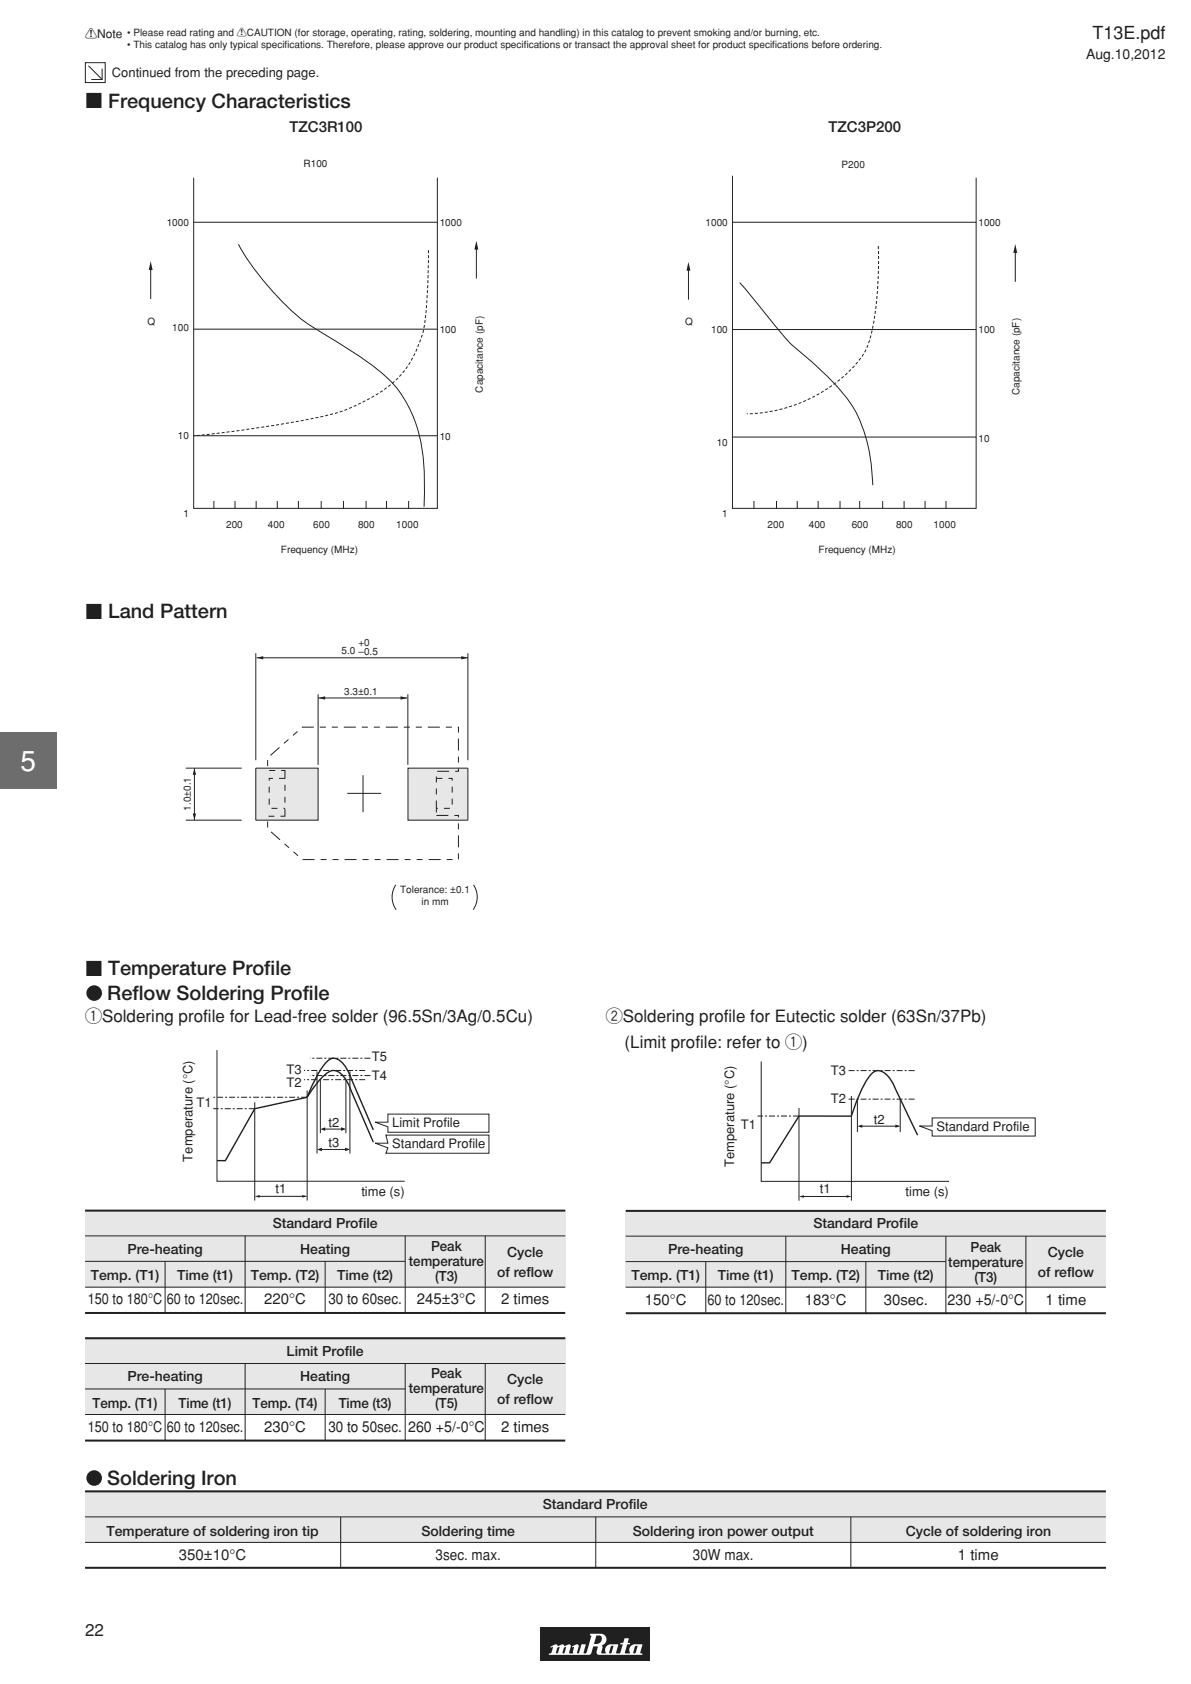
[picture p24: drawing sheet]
<svg xmlns="http://www.w3.org/2000/svg" width="210mm" height="297mm" viewBox="0 0 210 297" stroke-linecap="round" stroke-linejoin="round" font-family="sans-serif">
<defs><g id="words">
<text font-size="4.9" fill="#fff" x="3.6" y="135.9">5</text>
<g font-size="3.5" fill="#231f20">
<text x="15" y="19.1">c Frequency Characteristics</text>
<text x="15" y="109.1">c Land Pattern</text>
<text x="15" y="172.1">c Temperature Prof</text>
<text x="46.6" y="172">i le</text>
<text x="18.9" y="176.3">Reflow Soldering Profile</text>
<text x="18.9" y="261.9">Soldering Iron</text>
</g>
<text font-size="3.2" fill="#231f20" x="192.6" y="6.8">T13E.pdf</text>
<g font-size="3" fill="#231f20">
<text x="15" y="180.3">qSoldering profile for Lead-free solder (96.5Sn/3Ag/0.5Cu)</text>
<text x="106.8" y="180.3">wSoldering profile for Eutectic solder (63Sn/37Pb)</text>
<text x="110.1" y="184.8">(Limit profile: refer to q)</text>
<text x="15" y="288.6">22</text>
</g>
<g font-size="2.6" fill="#231f20">
<text x="51.1" y="23.2">TZC3R100</text>
<text x="146.1" y="23.2">TZC3P200</text>
<text x="15.5" y="230.1">150 to 180°C 60 to 120sec.</text>
<text x="46.6" y="230.1">220°C</text>
<text x="57.9" y="230.1">30 to 60sec.</text>
<text x="73.5" y="230.1">245±3°C</text>
<text x="88.3" y="230.1">2 times</text>
<text x="113.7" y="230.1">150°C</text>
<text x="124.7" y="230.1">60 to 120sec.</text>
<text x="141.9" y="230.1">183°C</text>
<text x="155.8" y="230.1">30sec.</text>
<text x="167.1" y="230.1">230 +5/-0°C</text>
<text x="184.3" y="230.1">1 time</text>
<text x="15.5" y="252.6">150 to 180°C 60 to 120sec.</text>
<text x="46.6" y="252.6">230°C</text>
<text x="57.9" y="252.6">30 to 50sec.</text>
<text x="72" y="252.6">260 +5/-0°C</text>
<text x="88.3" y="252.6">2 times</text>
<text x="31.6" y="275.1">350±10°C</text>
<text x="76.8" y="275.1">3sec. max.</text>
<text x="122.2" y="275.1">30W max.</text>
<text x="168.9" y="275.1">1 time</text>
</g>
<g font-size="2.5" fill="#231f20">
<text x="191.5" y="10.3">Aug.10,2012</text>
<text x="22.5" y="221.1">Pre-heating</text>
<text x="48.1" y="216.6">Standard Profile</text>
<text x="52.9" y="221.1">Heating</text>
<text x="76" y="220.6">Peak</text>
<text x="89.4" y="221.7">Cycle</text>
<text x="117.8" y="221.1">Pre-heating</text>
<text x="143.4" y="216.6">Standard Profile</text>
<text x="148.3" y="221.1">Heating</text>
<text x="171.1" y="220.8">Peak</text>
<text x="184.7" y="221.7">Cycle</text>
<text x="16" y="225.8">Temp. (T1)</text>
<text x="31.3" y="225.8">Time (t1)</text>
<text x="44.2" y="225.8">Temp. (T2)</text>
<text x="59.5" y="225.8">Time (t2)</text>
<text x="72.1" y="223.2">temperature</text>
<text x="76.7" y="225.9">(T3)</text>
<text x="87.6" y="225.2">of reflow</text>
<text x="111.4" y="225.8">Temp. (T1)</text>
<text x="126.6" y="225.8">Time (t1)</text>
<text x="139.6" y="225.8">Temp. (T2)</text>
<text x="154.8" y="225.8">Time (t2)</text>
<text x="167.2" y="223.4">temperature</text>
<text x="171.8" y="226.1">(T3)</text>
<text x="183" y="225.2">of reflow</text>
<text x="50.5" y="239.1">Limit Profile</text>
<text x="22.5" y="243.6">Pre-heating</text>
<text x="52.9" y="243.6">Heating</text>
<text x="72.1" y="245.8">temperature</text>
<text x="76" y="243.1">Peak</text>
<text x="89.4" y="244.2">Cycle</text>
<text x="16.3" y="248.3">Temp. (T1)</text>
<text x="31.5" y="248.3">Time (t1)</text>
<text x="44.5" y="248.3">Temp. (T4)</text>
<text x="59.7" y="248.3">Time (t3)</text>
<text x="76.7" y="248.4">(T5)</text>
<text x="87.6" y="247.7">of reflow</text>
<text x="95.7" y="266.1">Standard Profile</text>
<text x="18.8" y="270.8">Temperature of soldering iron tip</text>
<text x="74.3" y="270.8">Soldering time</text>
<text x="111.6" y="270.8">Soldering iron power output</text>
<text x="159.7" y="270.8">Cycle of soldering iron</text>
</g>
<g font-size="2.3" fill="#231f20">
<text x="19.7" y="13.6">Continued from the preceding page.</text>
<text x="50.5" y="189.4">T3</text>
<text x="50.5" y="191.7">T2</text>
<text x="65.6" y="187.1">T5</text>
<text x="65.6" y="190.4">T4</text>
<text x="146.5" y="189.5">T3</text>
<text x="34.6" y="195.2">T1</text>
<text x="146.5" y="194.6">T2</text>
<text x="57.9" y="202.3">t3</text>
<text x="57.9" y="198.7">t2</text>
<text x="69.1" y="198.8">Limit Profile</text>
<text x="69.1" y="202.5">Standard Profile</text>
<text x="130.6" y="199.1">T1</text>
<text x="154.1" y="198.2">t2</text>
<text x="165.1" y="199.4">Standard Profile</text>
<text x="33.9" y="204.9" transform="rotate(-90 33.9 204.9)">Temperature (°C)</text>
<text x="129.4" y="205.8" transform="rotate(-90 129.4 205.8)">Temperature (°C)</text>
<text x="48.6" y="210.5">t1</text>
<text x="63.7" y="210.9">time (s)</text>
<text x="144.6" y="210.3">t1</text>
<text x="159.7" y="211">time (s)</text>
</g>
<text font-size="2.1" fill="#231f20" x="15" y="6.7">!Note</text>
<g font-size="1.8" fill="#231f20">
<text x="22.4" y="6.4">• Please read rating and !CAUTION (for storage, operating, rating, soldering, mounting and handling) in this catalog to prevent smoking and/or burning, etc.</text>
<text x="22.4" y="8.5">• This catalog has only typical specifcations. Therefore, please approve our product specif</text>
<text x="50.2" y="8.5">i</text>
<text x="92.3" y="8.5">i cations or transact the approval sheet for product specif</text>
<text x="136.2" y="8.5">i cations before ordering.</text>
<text x="53.5" y="29.4">R100</text>
<text x="148.4" y="29.6">P200</text>
<text x="29.4" y="39.8">1000</text>
<text x="77.5" y="39.8">1000</text>
<text x="124.4" y="39.8">1000</text>
<text x="172.5" y="39.8">1000</text>
<text x="26" y="57.3">Q</text>
<text x="30.4" y="58.4">100</text>
<text x="77.5" y="58.7">100</text>
<text x="120.8" y="57.3">Q</text>
<text x="125.4" y="58.8">100</text>
<text x="172.5" y="58.7">100</text>
<text x="85.1" y="69.3" transform="rotate(-90 85.1 69.3)">Capacitance (pF)</text>
<text x="179.7" y="69.6" transform="rotate(-90 179.7 69.6)">Capacitance (pF)</text>
<text x="31.4" y="77.4">10</text>
<text x="77.5" y="77.6">10</text>
<text x="172.5" y="78">10</text>
<text x="126.4" y="78.6">10</text>
<text x="32.3" y="91.3">1</text>
<text x="39.9" y="93.2">200</text>
<text x="47.3" y="93.2">400</text>
<text x="55.2" y="93.2">600</text>
<text x="63.1" y="93.2">800</text>
<text x="69.9" y="93.2">1000</text>
<text x="127.3" y="91.3">1</text>
<text x="135.4" y="93.2">200</text>
<text x="142.6" y="93.2">400</text>
<text x="150.2" y="93.2">600</text>
<text x="158" y="93.2">800</text>
<text x="164.6" y="93.2">1000</text>
<text x="49.5" y="97.6">Frequency (MHz)</text>
<text x="144.3" y="97.5">Frequency (MHz)</text>
<text x="63.2" y="113.9">+0</text>
<text x="60.2" y="115.4">5.0 –0.5</text>
<text x="60.7" y="122.5">3.3±0.1</text>
<text x="33.7" y="143" transform="rotate(-90 33.7 143)">1.0±0.1</text>
<text x="70.6" y="157.5">Tolerance: ±0.1</text>
<text x="74.3" y="159.6">in mm</text>
</g>
</g></defs>
<g fill="none" stroke="#231f20" stroke-width=".18">
<path d="M15.1 11.1h3.5v3.5h-3.5zM15.6 11.6l2.4 2.4M18 12.1v1.9h-1.9M34.1 31.3v58.4h43v-58.4M34.1 39.2h43M26.6 47.3v5.4M34.1 58.1h43M34.1 76.9h43M37.7 88.4v1.3M41.4 88.4v1.3M45.2 88.4v1.3M48.9 88.4v1.3"/>
<path d="M52.6 88.4v1.3M56.6 88.4v1.3M60.6 88.4v1.3M64.5 88.4v1.3M68.2 88.4v1.3M72.1 88.4v1.3"/>
</g>
<path d="M26.6 46.1l.3 1.5h-.7z" fill="#231f20"/>
<path d="M84 43.7v5.4" fill="none" stroke="#231f20" stroke-width=".18"/>
<path d="M84 42.5l.3 1.5h-.7z" fill="#231f20"/>
<path d="M75.6 44.1l-.1 1.3a82.9 82.9 0 0 1-.8 12.9 17.8 17.8 0 0 1-10.2 12.3 28.6 28.6 0 0 1-9.5 3.2 222.6 222.6 0 0 1-20.9 3.1" fill="none" stroke="#231f20" stroke-width=".18" stroke-dasharray=".5 .4" stroke-linecap="butt"/>
<path d="M129.1 31v58.7h43v-58.4M129.1 39.2h43M42 43.1a48.2 48.2 0 0 0 11.7 13.6l2 1.3a107.7 107.7 0 0 1 11.7 7.8 21.4 21.4 0 0 1 7.1 14.2l.3 4.1v5.3M121.4 47.5v5.4M129.1 58.1h43M129.1 77.1h43" fill="none" stroke="#231f20" stroke-width=".18"/>
<path d="M121.4 46.2l.3 1.5h-.7z" fill="#231f20"/>
<path d="M179 44.3v5.4" fill="none" stroke="#231f20" stroke-width=".18"/>
<path d="M179 43l.4 1.6h-.7z" fill="#231f20"/>
<path d="M130.4 49.8l3.9 4.7a46.5 46.5 0 0 0 6.5 7.3 47.7 47.7 0 0 1 9.8 10.2 29.6 29.6 0 0 1 3.3 13.6M132.9 88.4v1.3M136.9 88.4v1.3M140.6 88.4v1.3M144.3 88.4v1.3M148.1 88.4v1.3M151.6 88.4v1.3M155.6 88.4v1.3M159.4 88.4v1.3M163.1 88.4v1.3M166.8 88.4v1.3" fill="none" stroke="#231f20" stroke-width=".18"/>
<path d="M154.9 43.4a65.6 65.6 0 0 1-1.3 15.5 13.1 13.1 0 0 1-4.8 7.5 27 27 0 0 1-17.1 6.6" fill="none" stroke="#231f20" stroke-width=".18" stroke-dasharray=".5 .4" stroke-linecap="butt"/>
<path d="M45.1 135.5h11v9.1h-11z" fill="#e6e7e8"/>
<path d="M45.1 135.5h11v9.1h-11" fill="none" stroke="#231f20" stroke-width=".18"/>
<path d="M71.9 135.5h10.6v9.1h-10.6z" fill="#e6e7e8"/>
<g fill="none" stroke="#231f20" stroke-width=".18">
<path d="M45.1 115.2v18.9M45.2 116h37.3M82.5 115.2v18.9M32.8 135.5h9.8M34.3 135.5v9.1M45.1 135.5v9.1M56.1 122.4v12.5M56.2 123.1h15.6M61.2 139.9h6M64 136.7v6.6M71.9 122.4v12.5M82.5 135.5h-10.6v9.1h10.6"/>
<path d="M82.5 135.5v9.1M32.8 144.6h9.8"/>
</g>
<path d="M47.2 133.7l6.1-5.5h27.5v7.8h-3.9v7.8h3.9v7.8h-27.5l-6.1-5.4v-2.2h3v-8.1h-3z" fill="none" stroke="#231f20" stroke-width=".18" stroke-dasharray="2.1 1.1 1.1 1.1 1.1 1.1" stroke-linecap="butt"/>
<path d="M50.2 137.3h-2.7v5.3h2.7M77 137.3h2.7v5.3h-2.7" fill="none" stroke="#231f20" stroke-width=".18" stroke-dasharray="1.1 1.1" stroke-linecap="butt"/>
<g fill="#231f20">
<path d="M56.2 123.1l1.1-.3v.6z"/>
<path d="M70.6 122.8l1.2 .3-1.2 .3z"/>
<path d="M81.3 115.7l1.2 .3-1.2 .3z"/>
<path d="M45.2 116l1.2-.3v.6z"/>
<path d="M34.3 135.5l.3 1.1h-.6z"/>
<path d="M34 143.5h.6l-.3 1.1z"/>
</g>
<path d="M69.8 156.1a3.8 3.8 0 0 0 0 4.3M83.5 156.1a3.8 3.8 0 0 1-.1 4.3" fill="none" stroke="#231f20" stroke-width=".18"/>
<path d="M15 213.5h84.7v13.5h-84.7z" fill="#e6e7e8"/>
<path d="M38.3 185.2v23.1h33.1M55.9 189v14.4M61.7 189v14.4M56.5 202.7h5" fill="none" stroke="#231f20" stroke-width=".18"/>
<path d="M54.2 193.5h-16.6M64.4 188.8h-10.8M64.4 190.4h-10.8M65.3 186.6h-10.6M65.3 189.7h-10.6" fill="none" stroke="#231f20" stroke-width=".18" stroke-dasharray="1.1 .4 .4 .4" stroke-linecap="butt"/>
<path d="M65.8 199.3l-4.1-9.6a6 6 0 0 0-2.2-2.9l-.7-.2a4.2 4.2 0 0 0-2.5 2.5l-1.1 2-1 2.4-9.3 2-5.2 9.2h-1.4" fill="none" stroke="#231f20" stroke-width=".25"/>
<g fill="#231f20">
<path d="M60.8 202.4l.9 .3-.9 .3z"/>
<path d="M55.9 202.7l.9-.3v.6z"/>
</g>
<path d="M56.5 190.5v9.4M57.1 199.1h3.6M61 190.5v9.4" fill="none" stroke="#231f20" stroke-width=".18"/>
<g fill="#231f20">
<path d="M60.1 198.8l.9 .3-.9 .3z"/>
<path d="M56.5 199.1l.8-.3v.7z"/>
</g>
<path d="M44.9 195.5h-7.3" fill="none" stroke="#231f20" stroke-width=".18" stroke-dasharray="1.1 .4 .4 .4" stroke-linecap="butt"/>
<path d="M54.2 193.5a15.1 15.1 0 0 1 3.9-4.5 2.08 2.08 0 0 1 2.6 1l.8 1.3 4.3 10.1" fill="none" stroke="#231f20" stroke-width=".25"/>
<path d="M44.9 194.4v17.3M54.2 192.3v19.4M45.6 211h8.3" fill="none" stroke="#231f20" stroke-width=".18"/>
<g fill="#231f20">
<path d="M53.3 210.8l.9 .2-.9 .2z"/>
<path d="M44.9 211l.9-.2v.4z"/>
</g>
<path d="M15 213.5h84.7M15 231.6h84.7" fill="none" stroke="#231f20" stroke-width=".35"/>
<path d="M66.2 197.9h2.2v-1.4h17.8v3.2h-17.8v-1zM15 218h84.7M43.2 218v13.5M66.2 201.6h2.2l-.4-1.4h18.2v3.2h-18.2l.4-1zM71.4 218v13.5M85.6 218v13.5M15 222.5h56.4M15 227h84.7M29.1 222.5v9M57.3 222.5v9" fill="none" stroke="#231f20" stroke-width=".18"/>
<path d="M110.3 213.6h84.7v13.5h-84.7z" fill="#e6e7e8"/>
<path d="M110.3 213.6h84.7M110.3 231.6h84.7" fill="none" stroke="#231f20" stroke-width=".35"/>
<path d="M110.3 218h84.7M138.6 218v13.5M166.8 218v13.5M180.9 218v13.5M110.3 222.5h56.5M124.4 222.5v9M152.7 222.5v9M195 227h-84.7" fill="none" stroke="#231f20" stroke-width=".18"/>
<path d="M15 236h84.7v13.5h-84.7z" fill="#e6e7e8"/>
<path d="M15 236h84.7M15 254.1h84.7" fill="none" stroke="#231f20" stroke-width=".35"/>
<g fill="none" stroke="#231f20" stroke-width=".18">
<path d="M134.2 187.2v21.2h33.1M140.9 195.4v16.4M150.1 193.3v18.5M162.1 198.6h2.3v-1.4h18.1v3.2h-18.1v-1zM141.5 211h8.4M15 245h56.4M15 240.5h84.7M29.1 245v9M43.2 240.5v13.5M57.3 245v9M71.4 240.5v13.5M85.6 240.5v13.5"/>
<path d="M99.7 249.5h-84.7"/>
</g>
<g fill="#231f20">
<path d="M149.3 210.8l.8 .2-.8 .2z"/>
<path d="M140.9 211l.8-.2v.5z"/>
</g>
<path d="M161.3 193.9h-11.7M161.3 188.8h-11.7" fill="none" stroke="#231f20" stroke-width=".18" stroke-dasharray="1.1 .4 .4 .4" stroke-linecap="butt"/>
<path d="M150.1 196.8h-9.2l-5.2 8.3h-1.5M150.1 196.8a27.4 27.4 0 0 1 3.3-7.1 1.67 1.67 0 0 1 2.7-.4 7.1 7.1 0 0 1 1.8 2.8l3.9 8.1" fill="none" stroke="#231f20" stroke-width=".25"/>
<path d="M151.2 193.9v5.8M151.8 198.6h6.7M158.7 193.9v5.8" fill="none" stroke="#231f20" stroke-width=".18"/>
<g fill="#231f20">
<path d="M157.9 198.3l.8 .3-.8 .3z"/>
<path d="M151.2 198.6l.8-.3v.6z"/>
</g>
<path d="M140.9 196.8h-7.3" fill="none" stroke="#231f20" stroke-width=".18" stroke-dasharray="1.1 .4 .4 .4" stroke-linecap="butt"/>
<path d="M15 263h180v9h-180z" fill="#e6e7e8"/>
<path d="M15 272h180M15 267.5h180M60.1 267.5v9M105 267.5v9M150 267.5v9" fill="none" stroke="#231f20" stroke-width=".18"/>
<path d="M15 263h180M15 276.5h180" fill="none" stroke="#231f20" stroke-width=".35"/>
<g fill="#231f20">
<path d="M95.3 287h19.4v6h-19.4z"/>
<circle cx="16.6" cy="175.1" r="1.37"/>
<circle cx="16.6" cy="260.7" r="1.37"/>
</g>
<path d="M106.8 291.5h.1" fill="none" stroke="#231f20" stroke-width=".18"/>
<path d="M97.1 290.4l.8-.4a.42 .42 0 0 1 .5 .3l.1 .2-.3 .1-.1 1 .3-.1 .3-1h-.2v-.2l.7-.3 .3 .3h.2l-.1 .2-.2 .1-.2 .8 .1 .2 .3-.1 .2-1h-.2l.1-.2 .6-.3 .4 .3-.3 1.3h.6l.2-1.1h-.3v-.1l.8-.4h.2l.1 .4-.3 1.1 .2 .1 .2-.1 .4-1.5h.7l.1 .1-.4 1.4 .3 .1 .2-.2 .9-2.9-.3-.1 .1-.2 1.9-.1a1.05 1.05 0 0 1 .9 1 1.05 1.05 0 0 1-.8 1.1l.1 .4-.2 1h.8a1.12 1.12 0 0 1 .9-1.6l1.3 .1-.2 .6h-.7v-.5l-.4 .2-.3 1.2h.4l.3-.9h.7l-.2 .8 .2 .1h.4l.2-.1 .4-1.4-.4-.1v-.2l.5-.1 .2-.8 .8 .1-.2 .7 .4 .1v.1l-.5 .1-.4 1.5 .1 .1h.8a1.12 1.12 0 0 1 .8-1.6l1.4 .1-.2 .5h-.7v-.4l-.4 .2-.3 1.2h.3l.4-1h.7l-.2 .9 .4 .1-.1 .2-7.4 .1a.48 .48 0 0 1-.6-.6l.2-.8-.1-.1h-.4l.1-.5h.2a.93 .93 0 0 0 .9-.9 .47 .47 0 0 0-.4-.6l-.6 .1-.4 1.4h.3l-.1 .5h-.3l-.3 1.2-.3 .2-7.2 .1v-.3l.4-.1 .3-1-.4 .1z" fill="#fff"/>
<path d="M0 129.1h10v10h-10z" fill="#6d6e70"/>
<use href="#words"/>
</svg>
